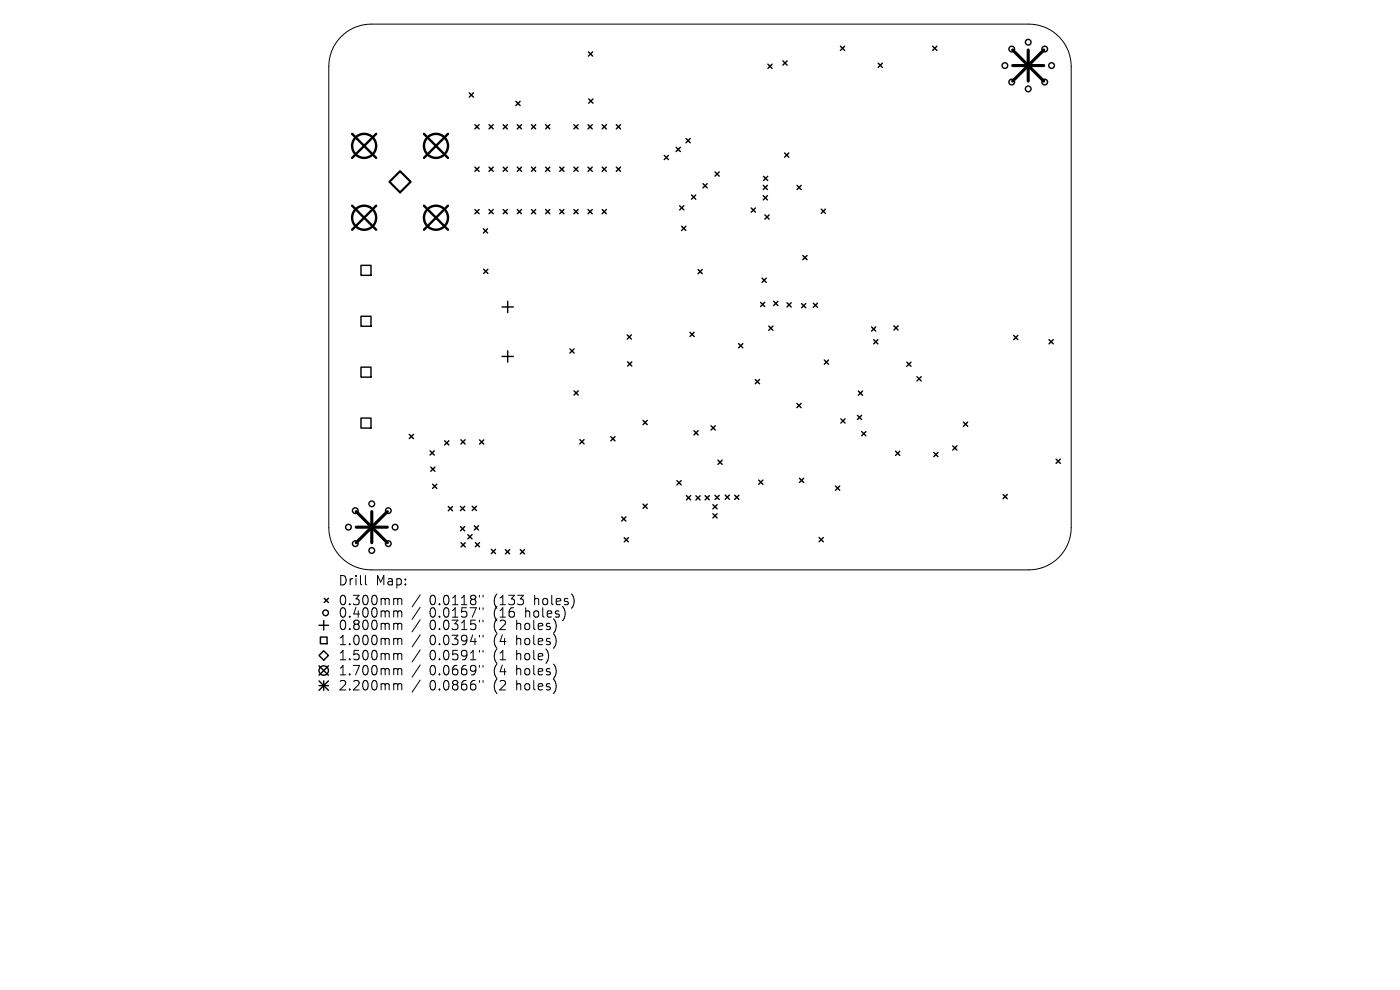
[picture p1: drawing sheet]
<svg xmlns="http://www.w3.org/2000/svg" width="297mm" height="210mm" viewBox="0 0 297 210" stroke-linecap="round" stroke-linejoin="round" font-family="sans-serif">
<defs><g id="words">
<g font-size="2.8">
<text x="71.7" y="124.5">Drill</text>
<text x="79.7" y="124.5">Map:</text>
<text x="71.7" y="128.7">0.300mm</text>
<text x="71.7" y="131.3">0.400mm</text>
<text x="91.1" y="128.7">0.0118&quot;</text>
<text x="91.1" y="131.3">0.0157&quot;</text>
<text x="104.8" y="128.7">(133</text>
<text x="104.8" y="131.3">(16</text>
<text x="111.7" y="131.3">holes)</text>
<text x="113.6" y="128.7">holes)</text>
<text x="71.7" y="133.9">0.800mm</text>
<text x="71.7" y="137.1">1.000mm</text>
<text x="91.1" y="133.9">0.0315&quot;</text>
<text x="91.1" y="137.1">0.0394&quot;</text>
<text x="104.8" y="133.9">(2</text>
<text x="104.8" y="137.1">(4</text>
<text x="109.8" y="133.9">holes)</text>
<text x="109.8" y="137.1">holes)</text>
<text x="71.7" y="140.3">1.500mm</text>
<text x="71.7" y="143.5">1.700mm</text>
<text x="91.1" y="140.3">0.0591&quot;</text>
<text x="91.1" y="143.5">0.0669&quot;</text>
<text x="104.8" y="140.3">(1</text>
<text x="104.8" y="143.5">(4</text>
<text x="109.8" y="140.3">hole)</text>
<text x="109.8" y="143.5">holes)</text>
<text x="71.7" y="146.7">2.200mm</text>
<text x="91.1" y="146.7">0.0866&quot;</text>
<text x="104.8" y="146.7">(2</text>
<text x="109.8" y="146.7">holes)</text>
</g>
</g></defs>
<g fill="none" stroke="#000" stroke-width=".21">
<path d="M72.4 7.8a9 9 0 0 1 6.4-2.7h139.5a9 9 0 0 1 9 9v97.8a9 9 0 0 1-9 9h-139.5a9 9 0 0 1-9-9v-97.8a9 9 0 0 1 2.6-6.3zM77.5 122.1v1.7l.3 .3M83.8 126.9l.5 .1 .1 .2M83.8 129.6h.3l.3 .3M83.8 132.2l.5 .1 .1 .2M83.8 135.4h.3l.3 .3M83.8 138.6h.3l.3 .3M84.4 127.2l.3-.3 .4 .1 .1 1.3M84.4 127.2v1.1M84.4 129.9v1M84.4 132.5v1.1M84.4 135.7v1.1"/>
<path d="M84.4 138.9v1.1M84.4 129.9l.3-.3 .4 .1 .1 1.2M84.4 132.5l.3-.3 .4 .1 .1 1.3M84.4 135.7l.3-.3 .4 .1 .1 1.3M84.4 138.9l.3-.3 .4 .1 .1 1.3M89.1 126.2l-1.7 2.6M89.1 128.8l-1.7 2.6M89.1 131.5l-1.7 2.5M89.1 134.7l-1.7 2.5M89.1 137.9l-1.7 2.5M101.7 126.3v.4M101.7 128.9v.4"/>
<path d="M101.7 131.6v.3M101.7 134.8v.3M101.7 138v.3M102.5 126.3v.4M102.5 128.9v.4M102.5 131.6v.3M102.5 134.8v.3M102.5 138v.3M83.8 141.8h.3l.3 .3M83.8 145h.3l.3 .3M84.4 142.1v1.1M84.4 145.3v1.1"/>
<path d="M84.4 142.1l.3-.3 .4 .1 .1 1.3M84.4 145.3l.3-.3 .4 .1 .1 1.3M89.1 141.1l-1.7 2.5M89.1 144.3l-1.7 2.5M101.7 141.2v.3M101.7 144.4v.3M102.5 141.2v.3M102.5 144.4v.3"/>
</g>
<g fill="none" stroke="#000" stroke-width=".3">
<path d="M99.5 19.7l.9 .9M100.4 19.7l-.9 .9M124.8 11l.9 .9M125.7 11l-.9 .9M162.9 13.6l.9 .9M163.8 13.6l-.9 .9M166.1 12.9l.9 .9M167 12.9l-.9 .9M178.3 9.8l.9 .9M179.2 9.8l-.9 .9M186.3 13.4l.9 .9M187.2 13.4l-.9 .9"/>
<path d="M197.9 9.8l.9 .9M198.8 9.8l-.9 .9M100.7 26.4l.9 .9M100.7 35.4l.9 .9M101.6 26.4l-.9 .9M101.6 35.4l-.9 .9M103.7 26.4l.9 .9M103.7 35.4l.9 .9M104.6 26.4l-.9 .9M104.6 35.4l-.9 .9M106.7 26.4l.9 .9M106.7 35.4l.9 .9"/>
<path d="M107.6 26.4l-.9 .9M107.6 35.4l-.9 .9M109.4 21.5l.9 .9M109.7 35.4l.9 .9M109.7 26.4l.9 .9M110.3 21.5l-.9 .9M110.6 26.4l-.9 .9M110.6 35.4l-.9 .9M112.7 35.4l.9 .9M112.7 26.4l.9 .9M113.6 26.4l-.9 .9M113.6 35.4l-.9 .9"/>
<path d="M115.7 35.4l.9 .9M115.7 26.4l.9 .9M116.6 26.4l-.9 .9M116.6 35.4l-.9 .9M118.7 35.4l.9 .9M119.6 35.4l-.9 .9M121.7 35.4l.9 .9M121.7 26.4l.9 .9M122.6 26.4l-.9 .9M122.6 35.4l-.9 .9M124.7 35.4l.9 .9M124.7 26.4l.9 .9"/>
<path d="M124.9 21l.9 .9M125.6 26.4l-.9 .9M125.6 35.4l-.9 .9M125.8 21l-.9 .9M127.7 26.4l.9 .9M127.7 35.4l.9 .9M128.6 26.4l-.9 .9M128.6 35.4l-.9 .9M130.7 26.4l.9 .9M130.7 35.4l.9 .9M131.6 26.4l-.9 .9M131.6 35.4l-.9 .9"/>
<path d="M140.9 33l.9 .9M141.8 33l-.9 .9M143.4 31.2l.9 .9M144.3 31.2l-.9 .9M145.5 29.4l.9 .9M146.4 29.4l-.9 .9M149.1 39l.9 .9M150 39l-.9 .9M151.7 36.5l.9 .9M152.6 36.5l-.9 .9M161.9 39.3l.9 .9M162 37.4l.9 .9"/>
<path d="M162.8 39.3l-.9 .9M162.9 37.4l-.9 .9M166.4 32.4l.9 .9M167.3 32.4l-.9 .9M169.1 39.3l.9 .9M170 39.3l-.9 .9M76.6 56.3h2.1v2.1h-2.1zM100.7 44.4l.9 .9M101.6 44.4l-.9 .9M102.5 48.5l.9 .9M102.6 57.1l.9 .9M103.4 48.5l-.9 .9"/>
<path d="M103.5 57.1l-.9 .9M103.7 44.4l.9 .9M104.6 44.4l-.9 .9M106.7 44.4l.9 .9M107.6 44.4l-.9 .9M109.7 44.4l.9 .9M110.6 44.4l-.9 .9M112.7 44.4l.9 .9M113.6 44.4l-.9 .9M115.7 44.4l.9 .9M116.6 44.4l-.9 .9M118.7 44.4l.9 .9"/>
<path d="M119.6 44.4l-.9 .9M121.7 44.4l.9 .9M122.6 44.4l-.9 .9M124.7 44.4l.9 .9M125.6 44.4l-.9 .9M127.7 44.4l.9 .9M128.6 44.4l-.9 .9M144.2 43.6l.9 .9M144.6 48l.9 .9M145.1 43.6l-.9 .9M145.5 48l-.9 .9M146.7 41.4l.9 .9"/>
<path d="M147.6 41.4l-.9 .9M148.1 57.2l.9 .9M149 57.2l-.9 .9M159.4 44.1l.9 .9M160.3 44.1l-.9 .9M161.7 59l.9 .9M161.9 41.5l.9 .9M162.3 45.6l.9 .9M162.6 59l-.9 .9M162.8 41.5l-.9 .9M163.2 45.6l-.9 .9M170.3 54.2l.9 .9"/>
<path d="M171.2 54.2l-.9 .9M174.2 44.4l.9 .9M175.1 44.4l-.9 .9M76.6 67.1h2.1v2.1h-2.1zM76.6 77.9h2.1v2.1h-2.1zM106.5 65.1h2.4M106.5 75.6h2.4M107.7 63.9v2.4M107.7 74.4v2.4M120.9 74l.9 .9M121.8 74l-.9 .9M133.1 71l.9 .9"/>
<path d="M133.1 76.8l.9 .9M134 71l-.9 .9M134 76.8l-.9 .9M146.4 70.5l.9 .9M147.3 70.5l-.9 .9M156.7 72.9l.9 .9M157.6 72.9l-.9 .9M161.3 64.1l.9 .9M162.2 64.1l-.9 .9M163.1 69.2l.9 .9M164 69.2l-.9 .9M164.1 63.9l.9 .9"/>
<path d="M165 63.9l-.9 .9M167 64.2l.9 .9M167.9 64.2l-.9 .9M170 64.4l.9 .9M170.9 64.4l-.9 .9M172.5 64.3l.9 .9M173.4 64.3l-.9 .9M174.9 76.4l.9 .9M175.8 76.4l-.9 .9M184.9 69.3l.9 .9M185.3 72l.9 .9M185.8 69.3l-.9 .9"/>
<path d="M186.2 72l-.9 .9M189.6 69.1l.9 .9M190.5 69.1l-.9 .9M192.4 76.8l.9 .9M193.3 76.8l-.9 .9M194.5 79.9l.9 .9M195.4 79.9l-.9 .9M215 71.1l.9 .9M215.9 71.1l-.9 .9M222.5 72l.9 .9M223.4 72l-.9 .9M76.6 88.7h2.1v2.1h-2.1z"/>
<path d="M86.8 92.1l.9 .9M87.7 92.1l-.9 .9M91.2 95.6l.9 .9M91.4 99.1l.9 .9M92.1 95.6l-.9 .9M92.3 99.1l-.9 .9M94.3 93.5l.9 .9M95.2 93.5l-.9 .9M97.8 93.3l.9 .9M98.7 93.3l-.9 .9M101.7 93.3l.9 .9M102.6 93.3l-.9 .9"/>
<path d="M121.8 82.9l.9 .9M122.7 82.9l-.9 .9M123 93.3l.9 .9M123.9 93.3l-.9 .9M129.6 92.6l.9 .9M130.5 92.6l-.9 .9M136.4 89.2l.9 .9M137.3 89.2l-.9 .9M147.2 91.4l.9 .9M148.1 91.4l-.9 .9M150.8 90.3l.9 .9M151.7 90.3l-.9 .9"/>
<path d="M152.3 97.6l.9 .9M153.2 97.6l-.9 .9M160.2 80.5l.9 .9M161.1 80.5l-.9 .9M169.1 85.6l.9 .9M170 85.6l-.9 .9M178.4 88.8l.9 .9M179.3 88.8l-.9 .9M181.9 88.1l.9 .9M182.1 82.9l.9 .9M182.8 88.1l-.9 .9M182.8 91.5l.9 .9"/>
<path d="M183 82.9l-.9 .9M183.7 91.5l-.9 .9M190 95.7l.9 .9M190.9 95.7l-.9 .9M198.1 96l.9 .9M199 96l-.9 .9M202.1 94.6l.9 .9M203 94.6l-.9 .9M204.4 89.5l.9 .9M205.3 89.5l-.9 .9M224 97.4l.9 .9M224.9 97.4l-.9 .9"/>
<path d="M91.8 102.7l.9 .9M92.7 102.7l-.9 .9M95.1 107.4l.9 .9M96 107.4l-.9 .9M97.7 107.4l.9 .9M97.7 111.7l.9 .9M97.8 115.1l.9 .9M98.6 107.4l-.9 .9M98.6 111.7l-.9 .9M98.7 115.1l-.9 .9M99.2 113.4l.9 .9M100.1 113.4l-.9 .9"/>
<path d="M100.2 107.4l.9 .9M100.6 111.5l.9 .9M100.8 115.1l.9 .9M101.1 107.4l-.9 .9M101.5 111.5l-.9 .9M101.7 115.1l-.9 .9M104.2 116.5l.9 .9M105.1 116.5l-.9 .9M107.2 116.6l.9 .9M108.1 116.6l-.9 .9M110.4 116.6l.9 .9M111.3 116.6l-.9 .9"/>
<path d="M131.9 109.6l.9 .9M132.4 114l.9 .9M132.8 109.6l-.9 .9M133.3 114l-.9 .9M136.4 106.9l.9 .9M137.3 106.9l-.9 .9M143.6 102l.9 .9M144.5 102l-.9 .9M145.6 105.1l.9 .9M146.5 105.1l-.9 .9M147.6 105.2l.9 .9M148.5 105.2l-.9 .9"/>
<path d="M149.6 105.1l.9 .9M150.5 105.1l-.9 .9M151.2 107.1l.9 .9M151.2 109l.9 .9M151.7 105.1l.9 .9M152.1 107.1l-.9 .9M152.1 109l-.9 .9M152.6 105.1l-.9 .9M153.8 105l.9 .9M154.7 105l-.9 .9M155.9 105l.9 .9M156.8 105l-.9 .9"/>
<path d="M161 101.8l.9 .9M161.9 101.8l-.9 .9M169.6 101.4l.9 .9M170.5 101.4l-.9 .9M173.8 114l.9 .9M174.7 114l-.9 .9M177.2 103.1l.9 .9M178.1 103.1l-.9 .9M212.8 104.9l.9 .9M213.7 104.9l-.9 .9M67.7 139l1-1 1 1-1 1zM67.7 132.6h2"/>
<path d="M68 135.1h1.4v1.4h-1.4zM68.7 131.6v2M68.8 126.9l.9 .9M69.7 126.9l-.9 .9M67.7 141.2l2 2M67.7 144.4l2 2M67.7 145.4h2M68.7 144.4v2M69.7 141.2l-2 2M69.7 144.4l-2 2"/>
<circle cx="213.2" cy="13.9" r=".6"/>
<circle cx="214.6" cy="17.4" r=".6"/>
<circle cx="214.6" cy="10.4" r=".6"/>
<circle cx="218.1" cy="18.9" r=".6"/>
<circle cx="218.1" cy="9" r=".6"/>
<circle cx="221.6" cy="17.4" r=".6"/>
<circle cx="221.6" cy="10.4" r=".6"/>
<circle cx="223.1" cy="13.9" r=".6"/>
<circle cx="73.9" cy="111.8" r=".6"/>
<circle cx="75.4" cy="108.3" r=".6"/>
<circle cx="75.4" cy="115.3" r=".6"/>
<circle cx="78.9" cy="106.9" r=".6"/>
<circle cx="78.9" cy="116.8" r=".6"/>
<circle cx="82.4" cy="108.3" r=".6"/>
<circle cx="82.4" cy="115.3" r=".6"/>
<circle cx="83.8" cy="111.8" r=".6"/>
<circle cx="69.1" cy="130" r=".6"/>
<circle cx="68.7" cy="142.2" r="1"/>
</g>
<path d="M82.6 38.6l2.3-2.3 2.2 2.3-2.2 2.2z" fill="none" stroke="#000" stroke-width=".45"/>
<g fill="none" stroke="#000" stroke-width=".51">
<path d="M74.7 28.4l5.1 5.1M79.8 28.4l-5.1 5.1M89.9 28.4l5.1 5.1M95 28.4l-5.1 5.1M74.7 43.6l5.1 5.1M79.8 43.6l-5.1 5.1M89.9 43.6l5.1 5.1M95 43.6l-5.1 5.1"/>
<circle cx="77.3" cy="30.9" r="2.55"/>
<circle cx="92.5" cy="30.9" r="2.55"/>
<circle cx="77.3" cy="46.2" r="2.55"/>
<circle cx="92.5" cy="46.2" r="2.55"/>
</g>
<path d="M214.8 10.6l6.6 6.6M214.8 13.9h6.6M218.1 10.6v6.6M221.4 10.6l-6.6 6.6M75.6 108.5l6.6 6.6M75.6 111.8h6.6M78.9 108.5v6.6M82.2 108.5l-6.6 6.6" fill="none" stroke="#000" stroke-width=".66"/>
<use href="#words"/>
</svg>
